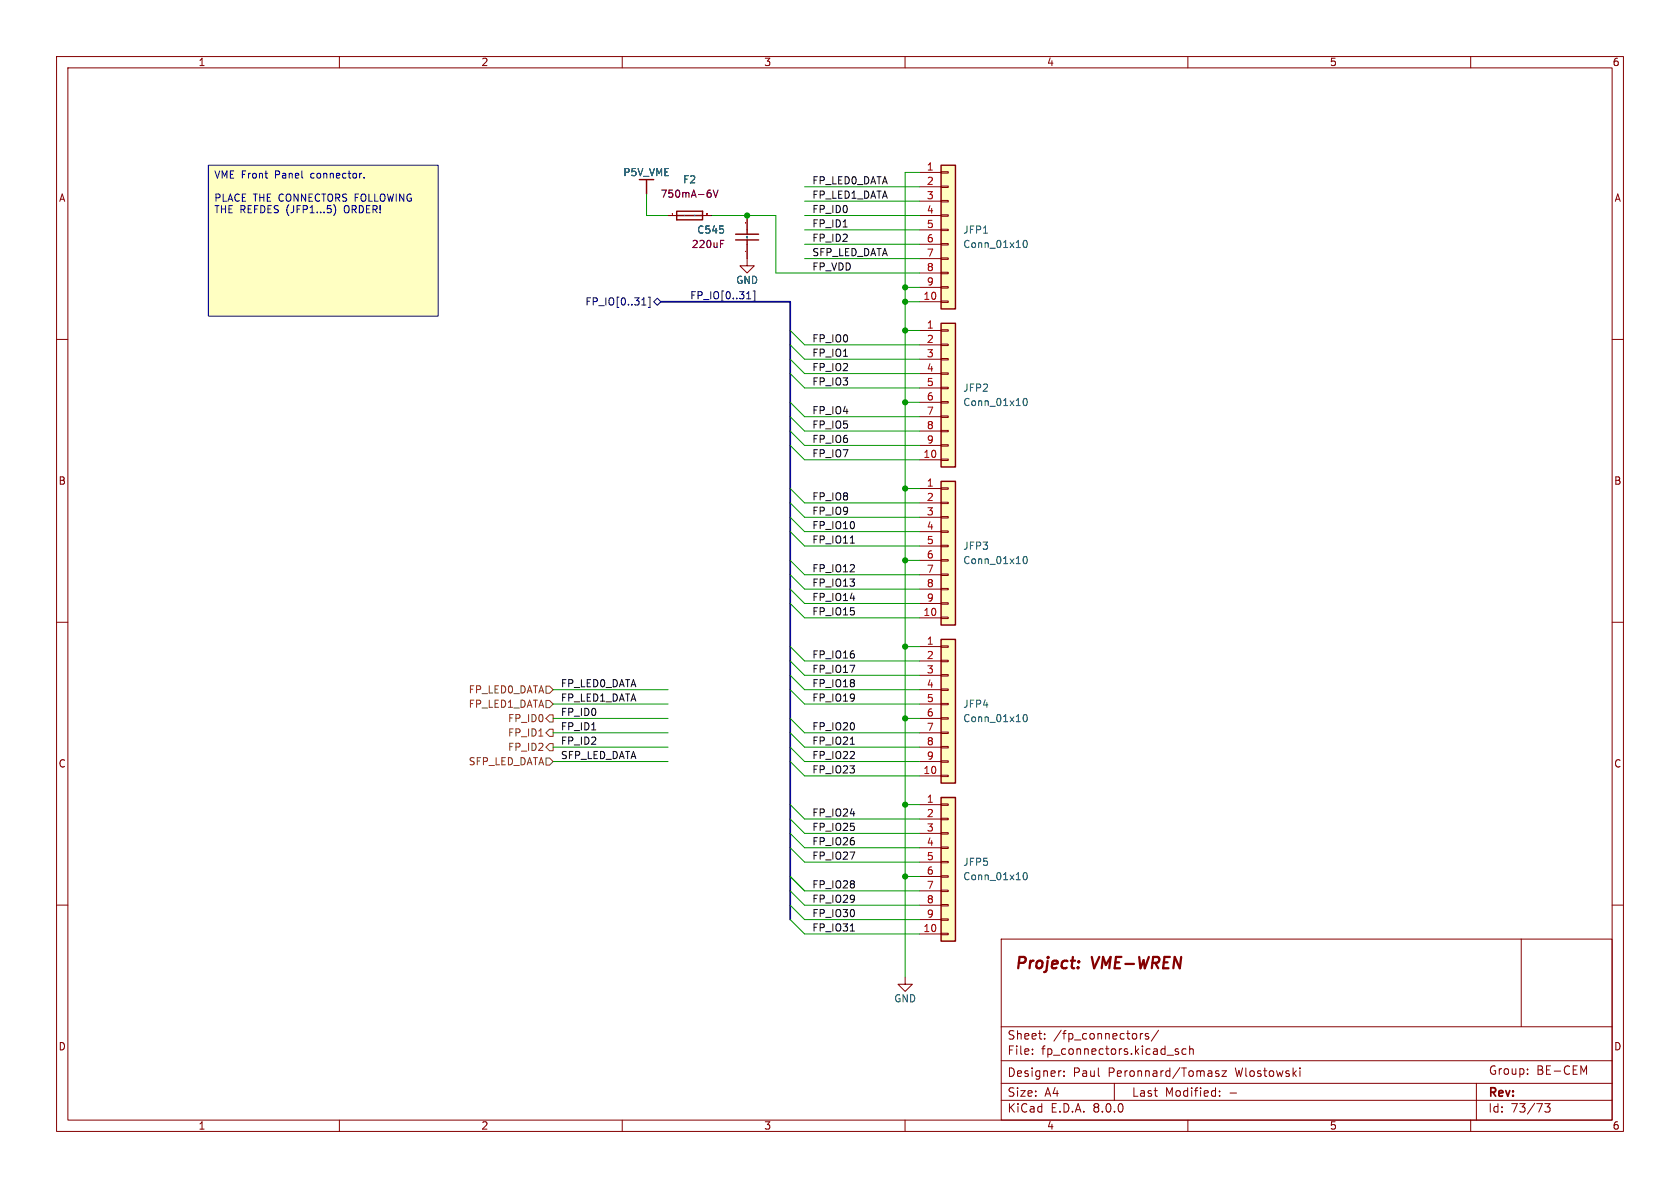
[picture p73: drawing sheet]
<svg xmlns="http://www.w3.org/2000/svg" width="297mm" height="210mm" viewBox="0 0 297 210" stroke-linecap="round" stroke-linejoin="round" font-family="sans-serif">
<defs><g id="words">
<g font-size="2.8" fill="#840000">
<text x="179.3" y="171.9">Project:</text>
<text x="193.1" y="171.9">VME-WREN</text>
</g>
<g font-size="2.1" fill="#840000">
<text x="178" y="184">Sheet:</text>
<text x="186.2" y="184">/fp_connectors/</text>
<text x="178" y="186.7">File:</text>
<text x="178" y="190.6">Designer:</text>
<text x="184.1" y="186.7">fp_connectors.kicad_sch</text>
<text x="189.7" y="190.6">Paul</text>
<text x="196" y="190.6">Peronnard/Tomasz</text>
<text x="218.5" y="190.6">Wlostowski</text>
<text x="263.1" y="190.2">Group:</text>
<text x="271.6" y="190.2">BE-CEM</text>
<text x="178" y="196.9">KiCad</text>
<text x="178" y="194.1">Size:</text>
<text x="184.7" y="194.1">A4</text>
<text x="185.7" y="196.9">E.D.A.</text>
<text x="193.3" y="196.9">8.0.0</text>
<text x="200" y="194.1">Last</text>
<text x="205.9" y="194.1">Modified:</text>
<text x="217.3" y="194.1">-</text>
<text x="263" y="194.3">Rev:</text>
<text x="263" y="196.9">Id:</text>
<text x="267.1" y="196.9">73/73</text>
</g>
<g font-size="1.8" fill="#840000">
<text x="35" y="11.9">1</text>
<text x="85" y="11.9">2</text>
<text x="135" y="11.9">3</text>
<text x="185" y="11.9">4</text>
<text x="235" y="11.9">5</text>
<text x="285" y="11.9">6</text>
<text x="10.3" y="35.9">A</text>
<text x="285.3" y="35.9">A</text>
<text x="10.3" y="85.9">B</text>
<text x="285.3" y="85.9">B</text>
<text x="10.3" y="135.9">C</text>
<text x="285.3" y="135.9">C</text>
<text x="10.3" y="185.9">D</text>
<text x="285.3" y="185.9">D</text>
<text x="35" y="199.9">1</text>
<text x="85" y="199.9">2</text>
<text x="135" y="199.9">3</text>
<text x="185" y="199.9">4</text>
<text x="235" y="199.9">5</text>
<text x="285" y="199.9">6</text>
</g>
<g font-size="1.8" fill="#0000c2">
<text x="37.8" y="31.9">VME Front</text>
<text x="37.8" y="36">PLACE THE CONNECTORS FOLLOWING</text>
<text x="48.7" y="31.9">Panel</text>
<text x="55.2" y="31.9">connector.</text>
<text x="37.8" y="38">THE REFDES (JFP1...5)</text>
<text x="61.1" y="38">ORDER!</text>
</g>
<g font-size="1.8" fill="#006464">
<text x="110.1" y="31.3">P5V_VME</text>
<text x="120.7" y="32.6">F2</text>
<text x="123.2" y="41.5">C545</text>
<text x="170.2" y="41.5">JFP1</text>
<text x="170.2" y="44">Conn_01x10</text>
<text x="130" y="50.4">GND</text>
<text x="170.2" y="69.4">JFP2</text>
<text x="170.2" y="72">Conn_01x10</text>
<text x="170.2" y="97.4">JFP3</text>
<text x="170.2" y="99.9">Conn_01x10</text>
<text x="170.2" y="125.3">JFP4</text>
<text x="170.2" y="127.9">Conn_01x10</text>
<text x="170.2" y="153.3">JFP5</text>
<text x="170.2" y="155.8">Conn_01x10</text>
<text x="158" y="177.4">GND</text>
</g>
<g font-size="1.8" fill="#840084">
<text x="116.7" y="35.2">750mA-6V</text>
<text x="122.2" y="44">220uF</text>
</g>
<g font-size="1.8" fill="#0f0f0f">
<text x="143.5" y="32.7">FP_LED0_DATA</text>
<text x="143.5" y="35.2">FP_LED1_DATA</text>
<text x="143.5" y="40.3">FP_ID1</text>
<text x="143.5" y="37.8">FP_ID0</text>
<text x="143.5" y="47.9">FP_VDD</text>
<text x="143.5" y="45.4">SFP_LED_DATA</text>
<text x="143.5" y="42.8">FP_ID2</text>
<text x="143.5" y="65.7">FP_IO2</text>
<text x="143.5" y="63.2">FP_IO1</text>
<text x="143.5" y="60.6">FP_IO0</text>
<text x="143.5" y="68.2">FP_IO3</text>
<text x="143.5" y="75.9">FP_IO5</text>
<text x="143.5" y="73.3">FP_IO4</text>
<text x="143.5" y="78.4">FP_IO6</text>
<text x="143.5" y="80.9">FP_IO7</text>
<text x="143.5" y="88.6">FP_IO8</text>
<text x="143.5" y="93.6">FP_IO10</text>
<text x="143.5" y="91.1">FP_IO9</text>
<text x="143.5" y="96.2">FP_IO11</text>
<text x="143.5" y="101.3">FP_IO12</text>
<text x="143.5" y="103.8">FP_IO13</text>
<text x="143.5" y="106.3">FP_IO14</text>
<text x="143.5" y="108.9">FP_IO15</text>
<text x="143.5" y="119">FP_IO17</text>
<text x="143.5" y="116.5">FP_IO16</text>
<text x="99.1" y="121.6">FP_LED0_DATA</text>
<text x="99.1" y="124.1">FP_LED1_DATA</text>
<text x="143.5" y="121.6">FP_IO18</text>
<text x="143.5" y="124.1">FP_IO19</text>
<text x="99.1" y="126.7">FP_ID0</text>
<text x="99.1" y="129.2">FP_ID1</text>
<text x="99.1" y="131.7">FP_ID2</text>
<text x="143.5" y="129.2">FP_IO20</text>
<text x="143.5" y="131.7">FP_IO21</text>
<text x="99.1" y="134.3">SFP_LED_DATA</text>
<text x="143.5" y="134.3">FP_IO22</text>
<text x="143.5" y="136.8">FP_IO23</text>
<text x="143.5" y="149.5">FP_IO26</text>
<text x="143.5" y="144.4">FP_IO24</text>
<text x="143.5" y="147">FP_IO25</text>
<text x="143.5" y="152.1">FP_IO27</text>
<text x="143.5" y="159.7">FP_IO29</text>
<text x="143.5" y="157.1">FP_IO28</text>
<text x="143.5" y="162.2">FP_IO30</text>
<text x="143.5" y="164.8">FP_IO31</text>
</g>
<g font-size="1.8" fill="#a90000">
<text x="163.8" y="30.2">1</text>
<text x="163.8" y="32.8">2</text>
<text x="163.8" y="35.3">3</text>
<text x="163.8" y="37.8">4</text>
<text x="163.8" y="40.4">5</text>
<text x="163.8" y="42.9">6</text>
<text x="163.8" y="45.5">7</text>
<text x="163.2" y="53.1">10</text>
<text x="163.8" y="48">8</text>
<text x="163.8" y="50.5">9</text>
<text x="163.8" y="58.2">1</text>
<text x="163.8" y="60.7">2</text>
<text x="163.8" y="63.2">3</text>
<text x="163.8" y="65.8">4</text>
<text x="163.8" y="68.3">5</text>
<text x="163.8" y="70.9">6</text>
<text x="163.8" y="73.4">7</text>
<text x="163.8" y="75.9">8</text>
<text x="163.2" y="81">10</text>
<text x="163.8" y="78.5">9</text>
<text x="163.8" y="86.1">1</text>
<text x="163.8" y="88.6">2</text>
<text x="163.8" y="91.2">3</text>
<text x="163.8" y="93.7">4</text>
<text x="163.8" y="96.3">5</text>
<text x="163.8" y="98.8">6</text>
<text x="163.8" y="101.3">7</text>
<text x="163.8" y="103.9">8</text>
<text x="163.8" y="106.4">9</text>
<text x="163.2" y="109">10</text>
<text x="163.8" y="114">1</text>
<text x="163.8" y="116.6">2</text>
<text x="163.8" y="119.1">3</text>
<text x="163.8" y="121.7">4</text>
<text x="163.8" y="124.2">5</text>
<text x="163.8" y="126.7">6</text>
<text x="163.8" y="129.3">7</text>
<text x="163.8" y="131.8">8</text>
<text x="163.2" y="136.9">10</text>
<text x="163.8" y="134.4">9</text>
<text x="163.8" y="142">1</text>
<text x="163.8" y="144.5">2</text>
<text x="163.8" y="147.1">3</text>
<text x="163.8" y="149.6">4</text>
<text x="163.8" y="152.1">5</text>
<text x="163.8" y="154.7">6</text>
<text x="163.8" y="157.2">7</text>
<text x="163.8" y="159.8">8</text>
<text x="163.2" y="164.8">10</text>
<text x="163.8" y="162.3">9</text>
</g>
<g font-size="1.8" fill="#000084">
<text x="121.9" y="53">FP_IO[0..31]</text>
<text x="103.4" y="54.2">FP_IO[0..31]</text>
</g>
<g font-size="1.8" fill="#725600">
<text x="82.8" y="122.8">FP_LED0_DATA</text>
<text x="82.8" y="125.3">FP_LED1_DATA</text>
<text x="89.7" y="127.9">FP_ID0</text>
<text x="89.7" y="130.4">FP_ID1</text>
<text x="82.8" y="135.5">SFP_LED_DATA</text>
<text x="89.7" y="132.9">FP_ID2</text>
</g>
</g></defs>
<g fill="none" stroke="#840000" stroke-width=".18">
<path d="M10 10h277v190h-277zM12 12h273v186h-273zM60 10v2M110 10v2M160 10v2M210 10v2M260 10v2M10 60h2M285 60h2M10 110h2M285 110h2M10 160h2"/>
<path d="M285 160h2M177 166h108v32h-108zM268.9 166v15.5M60 198v2M110 198v2M160 198v2M177 194.5h108M177 191.5h108M177 187.5h108M177 181.5h108M182.5 186.3v.1M182.5 185.5v.1"/>
<path d="M184.7 183.6v.1M184.7 182.8v.1M187.5 189.3h.1M188.1 190.1v.2M188.1 189.4v.1M197 191.5v3M201.6 182.7v1M202 182.7l-.3 .1-.1 .2M203 182.8l-.3-.1-.2 .2v.2l.5 .2v.3h-.5M204.8 182.1l-1.3 2M208.3 185.5l-.3-.1-.3 .2 .1 .2 .5 .2v.3h-.6M209.7 185.5l-.5-.1-.2 .3v.4l.1 .2h.6"/>
<path d="M210 198v2M210.3 185.5l.2-.1 .4 .1 .1 .9M210.3 184.9v1.5M215.5 189.4l-.4-.1-.2 .2 .1 .2 .5 .2v.3h-.6M215.6 193.7v.1M215.6 192.9v.1M216 189.3h.8l-.8 1h.8M229.8 188.8v.1M229.8 189.3v1M260 198v2M261 191.5v6.5M270.1 189.8v.1"/>
<path d="M270.1 189v.1M273.1 195.1h.9l-.5 .6 .5 .1v.7l-.3 .1h-.4l-.2-.1M280 189.5l.5-1.1v1.5"/>
</g>
<path d="M190.6 171l.1 .1-.1 .1M190.7 169.9l.1 .1-.1 .1M190.7 169.9l-.1 .1 .1 .1M190.7 169.9v.2" fill="none" stroke="#840000" stroke-width=".4"/>
<path d="M36.8 29.2h40.7v26.7h-40.7z" fill="#ffffc2"/>
<path d="M132.1 45.7v1.3h1.2l-1.2 1.3-1.3-1.3h1.3" fill="none" stroke="#840000" stroke-width=".18"/>
<path d="M166.4 85.1h2.5v25.4h-2.5z" fill="#ffffc2"/>
<g fill="none" stroke="#840000" stroke-width=".18">
<path d="M162.6 86.4h3.8M162.6 88.9h3.8M162.6 91.4h3.8M162.6 94h3.8M162.6 96.5h3.8M162.6 99.1h3.8M166.4 98.9h1.2v.3h-1.2zM166.4 96.4h1.2v.2h-1.2zM166.4 93.9h1.2v.2h-1.2zM166.4 91.3h1.2v.3h-1.2zM166.4 88.8h1.2v.2h-1.2zM166.4 86.2h1.2v.3h-1.2z"/>
<path d="M162.6 109.2h3.8M162.6 101.6h3.8M162.6 104.1h3.8M162.6 106.7h3.8M166.4 109.1h1.2v.2h-1.2zM166.4 106.6h1.2v.2h-1.2zM166.4 104h1.2v.3h-1.2zM166.4 101.5h1.2v.2h-1.2z"/>
</g>
<path d="M166.4 85.1h2.5v25.4h-2.5z" fill="none" stroke="#840000" stroke-width=".25"/>
<path d="M181.1 98.4h.1a.68 .68 0 0 1 .4 .6 .68 .68 0 0 1-.4 .6 .84 .84 0 0 1-.1-1.2z" fill="none" stroke="#006464" stroke-width=".18"/>
<path d="M166.4 113h2.5v25.4h-2.5z" fill="#ffffc2"/>
<g fill="none" stroke="#840000" stroke-width=".18">
<path d="M162.6 114.3h3.8M162.6 116.8h3.8M162.6 119.4h3.8M166.4 119.3h1.2v.2h-1.2zM166.4 116.7h1.2v.3h-1.2zM166.4 114.2h1.2v.2h-1.2zM162.6 137.2h3.8M162.6 121.9h3.8M162.6 124.5h3.8M162.6 127h3.8M162.6 129.5h3.8M162.6 132.1h3.8"/>
<path d="M162.6 134.6h3.8M166.4 137h1.2v.3h-1.2zM166.4 134.5h1.2v.2h-1.2zM166.4 132h1.2v.2h-1.2zM166.4 129.4h1.2v.3h-1.2zM166.4 126.9h1.2v.2h-1.2zM166.4 124.3h1.2v.3h-1.2zM166.4 121.8h1.2v.2h-1.2z"/>
</g>
<path d="M166.4 113h2.5v25.4h-2.5z" fill="none" stroke="#840000" stroke-width=".25"/>
<path d="M181.1 126.4l.1-.1a.68 .68 0 0 1 .4 .6 .68 .68 0 0 1-.4 .7 .84 .84 0 0 1-.1-1.2z" fill="none" stroke="#006464" stroke-width=".18"/>
<path d="M166.4 57.2h2.5v25.4h-2.5z" fill="#ffffc2"/>
<g fill="none" stroke="#840000" stroke-width=".18">
<path d="M162.6 58.4h3.8M166.4 58.3h1.2v.2h-1.2zM162.6 61h3.8M162.6 63.5h3.8M162.6 66h3.8M162.6 68.6h3.8M162.6 71.1h3.8M162.6 73.7h3.8M162.6 76.2h3.8M162.6 78.7h3.8M166.4 78.6h1.2v.3h-1.2zM166.4 76.1h1.2v.2h-1.2z"/>
<path d="M166.4 73.5h1.2v.3h-1.2zM166.4 71h1.2v.2h-1.2zM166.4 68.5h1.2v.2h-1.2zM166.4 65.9h1.2v.3h-1.2zM166.4 63.4h1.2v.2h-1.2zM166.4 60.8h1.2v.3h-1.2zM162.6 81.3h3.8M166.4 81.2h1.2v.2h-1.2z"/>
</g>
<path d="M166.4 57.2h2.5v25.4h-2.5z" fill="none" stroke="#840000" stroke-width=".25"/>
<path d="M181.1 70.5l.1-.1a.68 .68 0 0 1 .4 .7 .68 .68 0 0 1-.4 .6 .84 .84 0 0 1-.1-1.2z" fill="none" stroke="#006464" stroke-width=".18"/>
<path d="M166.4 29.2h2.5v25.4h-2.5z" fill="#ffffc2"/>
<g fill="none" stroke="#840000" stroke-width=".18">
<path d="M118.1 38.1h1.5M124.2 38.1h1.5M132.1 38.1v2.5M162.6 30.5h3.8M162.6 33h3.8M162.6 35.6h3.8M162.6 38.1h3.8M166.4 38h1.2v.2h-1.2zM166.4 35.4h1.2v.3h-1.2zM166.4 32.9h1.2v.2h-1.2zM166.4 30.4h1.2v.2h-1.2zM132.1 43.2v2.5"/>
<path d="M162.6 53.3h3.8M162.6 40.6h3.8M162.6 43.2h3.8M162.6 45.7h3.8M162.6 48.3h3.8M162.6 50.8h3.8M166.4 53.2h1.2v.3h-1.2zM166.4 50.7h1.2v.2h-1.2zM166.4 48.1h1.2v.3h-1.2zM166.4 45.6h1.2v.2h-1.2zM166.4 43.1h1.2v.2h-1.2zM166.4 40.5h1.2v.3h-1.2z"/>
<path d="M160 172.7v1.3h1.3l-1.3 1.3-1.3-1.3h1.3"/>
</g>
<path d="M114.3 31.8v2.5M119.6 37.3h4.6v1.6h-4.6zM119.6 38.1h4.6M166.4 29.2h2.5v25.4h-2.5zM130 41.4h4.1M130 42.4h4.1M132.1 40.6v.8M132.1 42.4v.8" fill="none" stroke="#840000" stroke-width=".25"/>
<path d="M121 38.1h.1M122.8 38.1h.1M132.1 42h.1M132.1 41.8h.1M181.1 42.5h.1a.68 .68 0 0 1 .4 .6 .68 .68 0 0 1-.4 .7 .84 .84 0 0 1-.1-1.3z" fill="none" stroke="#006464" stroke-width=".18"/>
<path d="M118.9 37.8h.1M125 37.8h.1M131.8 39.4h.1M131.8 44.4v.1" fill="none" stroke="#a90000" stroke-width=".18"/>
<path d="M125.6 34.1l.1 .2-.1 .5M126.1 33.6l.4 1.3 .4-1.3M127.4 43.1h.4M127.4 42.5h.6" fill="none" stroke="#840084" stroke-width=".18"/>
<path d="M166.4 141h2.5v25.4h-2.5z" fill="#ffffc2"/>
<g fill="none" stroke="#840000" stroke-width=".18">
<path d="M118.1 38.1h1.5M124.2 38.1h1.5M132.1 38.1v2.5M132.1 43.2v2.5M162.6 142.2h3.8M162.6 144.8h3.8M162.6 147.3h3.8M162.6 149.9h3.8M162.6 152.4h3.8M162.6 154.9h3.8M162.6 157.5h3.8M166.4 159.9h1.2v.2h-1.2z"/>
<path d="M166.4 157.4h1.2v.2h-1.2zM166.4 154.8h1.2v.3h-1.2zM166.4 152.3h1.2v.2h-1.2zM166.4 149.7h1.2v.3h-1.2zM166.4 147.2h1.2v.2h-1.2zM166.4 144.7h1.2v.2h-1.2zM166.4 142.1h1.2v.3h-1.2zM162.6 165.1h3.8M162.6 160h3.8M162.6 162.6h3.8M166.4 165h1.2v.2h-1.2zM166.4 162.4h1.2v.3h-1.2z"/>
</g>
<path d="M166.4 141h2.5v25.4h-2.5z" fill="none" stroke="#840000" stroke-width=".25"/>
<path d="M121 38.1h.1M122.8 38.1h.1M132.1 42h.1M132.1 41.8h.1M181.1 154.3l.1-.1a.68 .68 0 0 1 .4 .7 .68 .68 0 0 1-.4 .6 .84 .84 0 0 1-.1-1.2z" fill="none" stroke="#006464" stroke-width=".18"/>
<path d="M95.3 130.1h.7M96.5 121.3h.7l.6 .6-.6 .7h-.7zM96.5 134h.7l.6 .6-.6 .7h-.7zM96.5 123.8h.7l.6 .7-.6 .6h-.7zM97.2 126.4h.6v1.2h-.6l-.7-.6zM97.2 128.9h.6v1.3h-.6l-.7-.7zM97.2 131.4h.6v1.3h-.6l-.7-.6z" fill="none" stroke="#725600" stroke-width=".18"/>
<path d="M113.5 53.9h.7M114.6 52.5h.3v1.8h-.3M115.6 53.3l.6-.6 .6 .6-.6 .7zM132 52.8h.7M133.1 51.4h.4v1.9h-.4" fill="none" stroke="#000084" stroke-width=".18"/>
<path d="M149.1 40.1h.7M150.3 96h.7M104.6 129h.7M150.3 131.6h.7M150.3 164.6h.7" fill="none" stroke="#0f0f0f" stroke-width=".18"/>
<path d="M36.8 29.2h40.7v26.7h-40.7zM59.2 36.5a1.48 1.48 0 0 1-.2 1.6M63.8 30.6h.1M64.4 31.4v.1" fill="none" stroke="#0000c2" stroke-width=".18"/>
<path d="M116.8 53.3h22.9v109.3" fill="none" stroke="#000084" stroke-width=".3"/>
<g fill="none" stroke="#009600" stroke-width=".18">
<path d="M114.3 34.3v3.8h3.8M125.7 38.1h11.5v10.2h25.4M142.2 38.1h20.4M142.2 33h20.4M142.2 35.6h20.4M162.6 30.5h-2.6v142.2M139.7 58.4l2.5 2.6h20.4M142.2 45.7h20.4M142.2 40.6h20.4M142.2 43.2h20.4M160 50.8h2.6M160 53.3h2.6"/>
<path d="M160 58.4h2.6M139.7 73.7l2.5 2.5h20.4M139.7 76.2l2.5 2.5h20.4M139.7 78.7l2.5 2.6h20.4M139.7 71.1l2.5 2.6h20.4M139.7 61l2.5 2.5h20.4M139.7 66l2.5 2.6h20.4M139.7 63.5l2.5 2.5h20.4M160 71.1h2.6M139.7 94l2.5 2.5h20.4M139.7 91.4l2.5 2.6h20.4M139.7 99.1l2.5 2.5h20.4"/>
<path d="M139.7 86.4l2.5 2.5h20.4M139.7 88.9l2.5 2.5h20.4M160 86.4h2.6M160 99.1h2.6M139.7 101.6l2.5 2.5h20.4M139.7 104.1l2.5 2.6h20.4M139.7 106.7l2.5 2.5h20.4M139.7 119.4l2.5 2.5h20.4M139.7 114.3l2.5 2.5h20.4M139.7 116.8l2.5 2.6h20.4M160 114.3h2.6M97.8 134.6h20.3"/>
<path d="M97.8 121.9h20.3M97.8 124.5h20.3M97.8 127h20.3M97.8 132.1h20.3M97.8 129.5h20.3M139.7 134.6l2.5 2.6h20.4M139.7 132.1l2.5 2.5h20.4M139.7 121.9l2.5 2.6h20.4M139.7 129.5l2.5 2.6h20.4M139.7 127l2.5 2.5h20.4M160 127h2.6M139.7 144.8l2.5 2.5h20.4"/>
<path d="M139.7 147.3l2.5 2.6h20.4M139.7 142.2l2.5 2.6h20.4M139.7 154.9l2.5 2.6h20.4M139.7 149.9l2.5 2.5h20.4M139.7 157.5l2.5 2.5h20.4M160 154.9h2.6M160 142.2h2.6M139.7 162.6l2.5 2.5h20.4M139.7 160l2.5 2.6h20.4"/>
</g>
<path d="M125.6 34.1l.1 .2-.1 .5M126.1 33.6l.4 1.3 .4-1.3M127.4 43.1h.4M127.4 42.5h.6" fill="none" stroke="#840084" stroke-width=".18"/>
<path d="M118.9 37.8h.1M125 37.8h.1M131.8 39.4h.1M131.8 44.4v.1" fill="none" stroke="#a90000" stroke-width=".18"/>
<g fill="#009600" stroke="#009600" stroke-width=".18">
<circle cx="160" cy="99.1" r=".46"/>
<circle cx="160" cy="86.4" r=".46"/>
<circle cx="160" cy="58.4" r=".46"/>
<circle cx="160" cy="53.3" r=".46"/>
<circle cx="160" cy="50.8" r=".46"/>
<circle cx="132.1" cy="38.1" r=".46"/>
<circle cx="160" cy="114.3" r=".46"/>
<circle cx="160" cy="127" r=".46"/>
<circle cx="160" cy="71.1" r=".46"/>
<circle cx="160" cy="154.9" r=".46"/>
<circle cx="160" cy="142.2" r=".46"/>
</g>
<use href="#words"/>
</svg>
